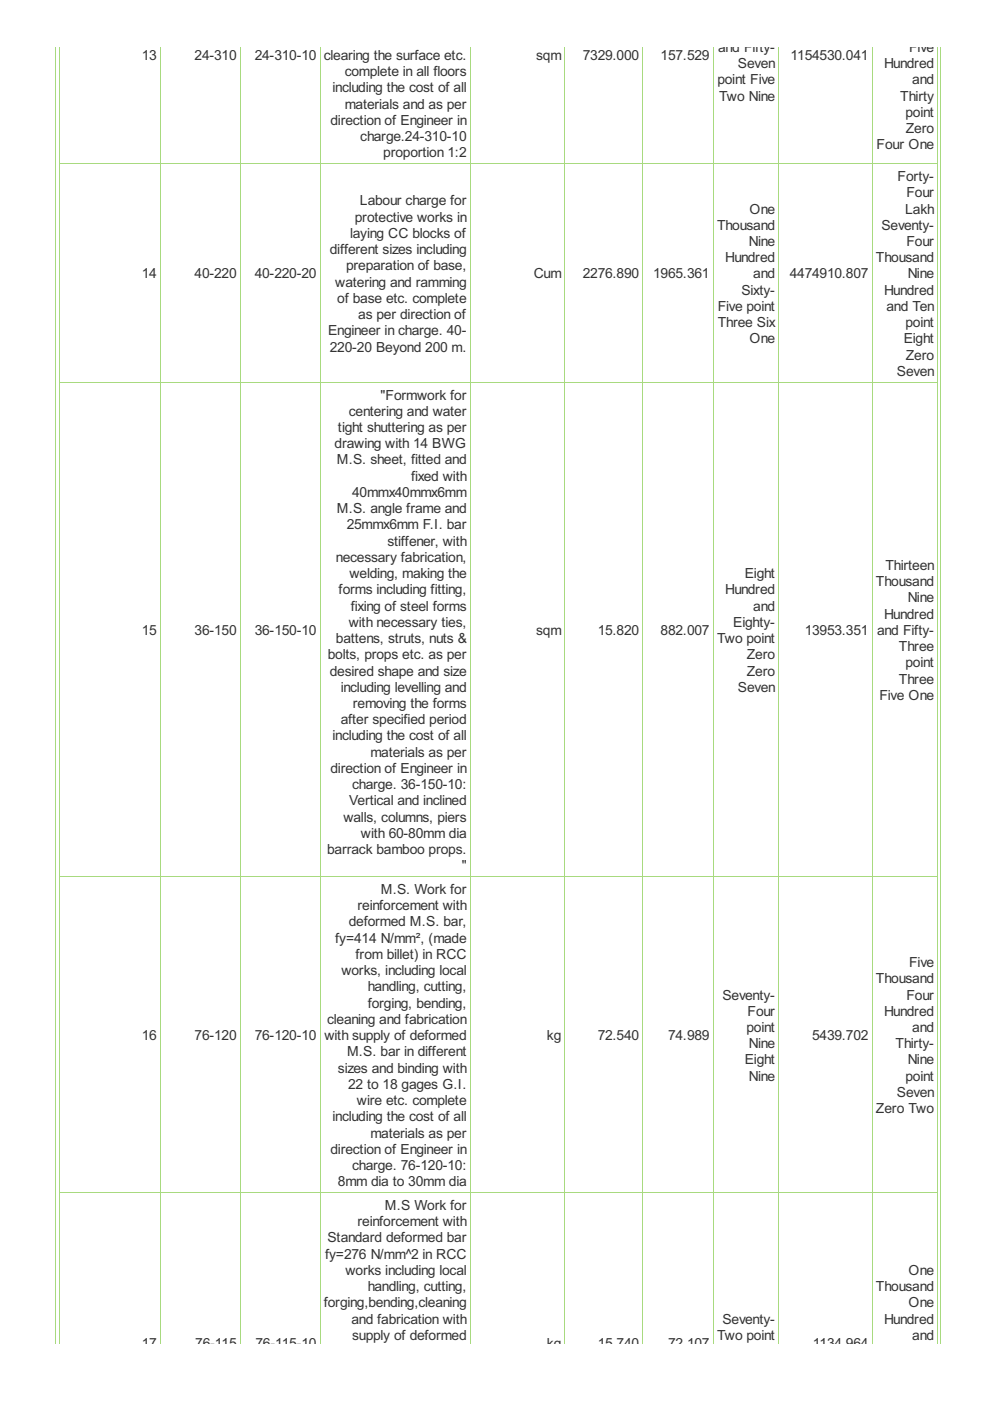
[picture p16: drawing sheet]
<svg xmlns="http://www.w3.org/2000/svg" width="210mm" height="297mm" viewBox="0 0 210 297" stroke-linecap="round" stroke-linejoin="round" font-family="sans-serif">
<defs><g id="words">
<g font-size="3.3" fill="#333">
<text x="152.3" y="11">and Fifty-</text>
<text x="192.8" y="11">Five</text>
<text x="30.1" y="12.7">13</text>
<text x="41.3" y="12.7">24-310</text>
<text x="54" y="12.7">24-310-10</text>
<text x="68.6" y="12.7">clearing the surface etc.</text>
<text x="73.1" y="16.2">complete in all floors</text>
<text x="113.7" y="12.7">sqm</text>
<text x="123.6" y="12.7">7329.000</text>
<text x="140.1" y="12.7">157.529</text>
<text x="152.1" y="17.9">point Five</text>
<text x="156.5" y="14.4">Seven</text>
<text x="167.6" y="12.7">1154530.041</text>
<text x="187.4" y="14.4">Hundred</text>
<text x="193.4" y="17.9">and</text>
<text x="70.5" y="19.6">including the cost of all</text>
<text x="73.1" y="23">materials and as per</text>
<text x="152.5" y="21.3">Two Nine</text>
<text x="190.9" y="21.3">Thirty</text>
<text x="70.1" y="26.5">direction of Engineer in</text>
<text x="76.4" y="29.9">charge.24-310-10</text>
<text x="192" y="24.8">point</text>
<text x="192" y="28.2">Zero</text>
<text x="81.3" y="33.4">proportion 1:2</text>
<text x="185.9" y="31.6">Four One</text>
<text x="190.3" y="38.4">Forty-</text>
<text x="192.2" y="41.8">Four</text>
<text x="75.2" y="47">protective works in</text>
<text x="76.3" y="43.6">Labour charge for</text>
<text x="158.9" y="45.3">One</text>
<text x="191.9" y="45.3">Lakh</text>
<text x="69.9" y="53.9">different sizes including</text>
<text x="74.2" y="50.4">laying CC blocks of</text>
<text x="152" y="48.7">Thousand</text>
<text x="158.8" y="52.2">Nine</text>
<text x="186.9" y="48.7">Seventy-</text>
<text x="192.2" y="52.2">Four</text>
<text x="30.1" y="59">14</text>
<text x="41.3" y="59">40-220</text>
<text x="54" y="59">40-220-20</text>
<text x="73.4" y="57.3">preparation of base,</text>
<text x="113.2" y="59">Cum</text>
<text x="123.6" y="59">2276.890</text>
<text x="138.5" y="59">1965.361</text>
<text x="153.7" y="55.6">Hundred</text>
<text x="159.7" y="59">and</text>
<text x="167.5" y="59">4474910.807</text>
<text x="185.7" y="55.6">Thousand</text>
<text x="192.5" y="59">Nine</text>
<text x="71.1" y="60.8">watering and ramming</text>
<text x="71.5" y="64.2">of base etc. complete</text>
<text x="152.2" y="65.9">Five point</text>
<text x="157.2" y="62.5">Sixty-</text>
<text x="187.4" y="62.5">Hundred</text>
<text x="188" y="65.9">and Ten</text>
<text x="69.6" y="71.1">Engineer in charge. 40-</text>
<text x="76" y="67.6">as per direction of</text>
<text x="152.2" y="69.4">Three Six</text>
<text x="192" y="69.4">point</text>
<text x="69.9" y="74.5">220-20 Beyond 200 m.</text>
<text x="158.9" y="72.8">One</text>
<text x="191.6" y="72.8">Eight</text>
<text x="192" y="76.2">Zero</text>
<text x="190.2" y="79.7">Seven</text>
<text x="74" y="88.2">centering and water</text>
<text x="80.7" y="84.7">&quot;Formwork for</text>
<text x="70.9" y="95">drawing with 14 BWG</text>
<text x="71.7" y="91.6">tight shuttering as per</text>
<text x="71.4" y="98.5">M.S. sheet, fitted and</text>
<text x="87.1" y="101.9">fixed with</text>
<text x="74.7" y="105.4">40mmx40mmx6mm</text>
<text x="71.4" y="108.8">M.S. angle frame and</text>
<text x="73.5" y="112.2">25mmx6mm F.I. bar</text>
<text x="71.2" y="119.1">necessary fabrication,</text>
<text x="82.1" y="115.7">stiffener, with</text>
<text x="74.1" y="122.6">welding, making the</text>
<text x="157.9" y="122.6">Eight</text>
<text x="185.7" y="124.3">Thousand</text>
<text x="187.7" y="120.9">Thirteen</text>
<text x="71.8" y="126">forms including fitting,</text>
<text x="74.4" y="129.5">fixing of steel forms</text>
<text x="153.7" y="126">Hundred</text>
<text x="159.7" y="129.5">and</text>
<text x="187.4" y="131.2">Hundred</text>
<text x="192.5" y="127.7">Nine</text>
<text x="30.1" y="134.6">15</text>
<text x="41.3" y="134.6">36-150</text>
<text x="54" y="134.6">36-150-10</text>
<text x="71.2" y="136.3">battens, struts, nuts &amp;</text>
<text x="74" y="132.9">with necessary ties,</text>
<text x="113.7" y="134.6">sqm</text>
<text x="126.7" y="134.6">15.820</text>
<text x="140.1" y="134.6">882.007</text>
<text x="152" y="136.3">Two point</text>
<text x="155.5" y="132.9">Eighty-</text>
<text x="170.6" y="134.6">13953.351</text>
<text x="186" y="134.6">and Fifty-</text>
<text x="69.5" y="139.8">bolts, props etc. as per</text>
<text x="69.9" y="143.2">desired shape and size</text>
<text x="158.3" y="139.8">Zero</text>
<text x="158.3" y="143.2">Zero</text>
<text x="190.6" y="138.1">Three</text>
<text x="192" y="141.5">point</text>
<text x="72.2" y="146.7">including levelling and</text>
<text x="156.5" y="146.7">Seven</text>
<text x="186.4" y="148.4">Five One</text>
<text x="190.6" y="144.9">Three</text>
<text x="72.2" y="153.5">after specified period</text>
<text x="74.8" y="150.1">removing the forms</text>
<text x="70.5" y="157">including the cost of all</text>
<text x="78.5" y="160.4">materials as per</text>
<text x="70.1" y="163.9">direction of Engineer in</text>
<text x="74.7" y="167.3">charge. 36-150-10:</text>
<text x="74" y="170.8">Vertical and inclined</text>
<text x="72.8" y="174.2">walls, columns, piers</text>
<text x="76.5" y="177.6">with 60-80mm dia</text>
<text x="69.4" y="181.1">barrack bamboo props.</text>
<text x="97.9" y="184.5">&quot;</text>
<text x="80.7" y="189.5">M.S. Work for</text>
<text x="74" y="196.4">deformed M.S. bar,</text>
<text x="75.8" y="193">reinforcement with</text>
<text x="71.1" y="199.9">fy=414 N/mm², (made</text>
<text x="75.4" y="203.3">from billet) in RCC</text>
<text x="72.4" y="206.8">works, including local</text>
<text x="185.7" y="208.5">Thousand</text>
<text x="192.8" y="205">Five</text>
<text x="78" y="210.2">handling, cutting,</text>
<text x="78" y="213.6">forging, bending,</text>
<text x="153.2" y="211.9">Seventy-</text>
<text x="158.5" y="215.4">Four</text>
<text x="187.4" y="215.4">Hundred</text>
<text x="192.2" y="211.9">Four</text>
<text x="30.1" y="220.5">16</text>
<text x="41.3" y="220.5">76-120</text>
<text x="54" y="220.5">76-120-10</text>
<text x="68.8" y="220.5">with supply of deformed</text>
<text x="69.4" y="217.1">cleaning and fabrication</text>
<text x="116" y="220.5">kg</text>
<text x="126.7" y="220.5">72.540</text>
<text x="141.6" y="220.5">74.989</text>
<text x="158.3" y="218.8">point</text>
<text x="172.2" y="220.5">5439.702</text>
<text x="193.4" y="218.8">and</text>
<text x="71.7" y="227.4">sizes and binding with</text>
<text x="73.6" y="224">M.S. bar in different</text>
<text x="157.9" y="225.7">Eight</text>
<text x="158.8" y="222.2">Nine</text>
<text x="189.9" y="222.2">Thirty-</text>
<text x="192.5" y="225.7">Nine</text>
<text x="73.8" y="230.8">22 to 18 gages G.I.</text>
<text x="158.8" y="229.1">Nine</text>
<text x="190.2" y="232.6">Seven</text>
<text x="192" y="229.1">point</text>
<text x="70.5" y="237.7">including the cost of all</text>
<text x="75.7" y="234.3">wire etc. complete</text>
<text x="185.7" y="236">Zero Two</text>
<text x="70.1" y="244.6">direction of Engineer in</text>
<text x="78.5" y="241.2">materials as per</text>
<text x="71.7" y="251.5">8mm dia to 30mm dia</text>
<text x="74.7" y="248.1">charge. 76-120-10:</text>
<text x="81.6" y="256.5">M.S Work for</text>
<text x="69.4" y="263.4">Standard deformed bar</text>
<text x="75.8" y="260">reinforcement with</text>
<text x="68.9" y="266.8">fy=276 N/mm^2 in RCC</text>
<text x="73.2" y="270.3">works including local</text>
<text x="78" y="273.7">handling, cutting,</text>
<text x="185.7" y="273.7">Thousand</text>
<text x="192.6" y="270.3">One</text>
<text x="68.6" y="277.2">forging,bending,cleaning</text>
<text x="74.5" y="280.6">and fabrication with</text>
<text x="153.2" y="280.6">Seventy-</text>
<text x="187.4" y="280.6">Hundred</text>
<text x="192.6" y="277.2">One</text>
<text x="30.1" y="285.8">17</text>
<text x="41.4" y="285.8">76-115</text>
<text x="54.2" y="285.8">76-115-10</text>
<text x="74.7" y="284.1">supply of deformed</text>
<text x="116" y="285.8">kg</text>
<text x="126.7" y="285.8">15.740</text>
<text x="141.6" y="285.8">72.107</text>
<text x="152" y="284.1">Two point</text>
<text x="172.3" y="285.8">1134.964</text>
<text x="193.4" y="284.1">and</text>
</g>
</g></defs>
<g fill="none" stroke="#a8da7f" stroke-width=".21">
<path d="M11.8 9.9v274.9M12.6 9.9v274.9M34 9.9v274.9M50.9 9.9v274.9M67.9 9.9v274.9M99.7 9.9v274.9M119.8 9.9v274.9M136.3 9.9v274.9M151.2 9.9v274.9M165.1 9.9v274.9M184.9 9.9v274.9M198.8 9.9v274.9"/>
<path d="M199.5 9.9v274.9M12.6 34.7h186.3M12.6 81.1h186.3M12.6 185.9h186.3M12.6 252.9h186.3"/>
</g>
<use href="#words"/>
</svg>
